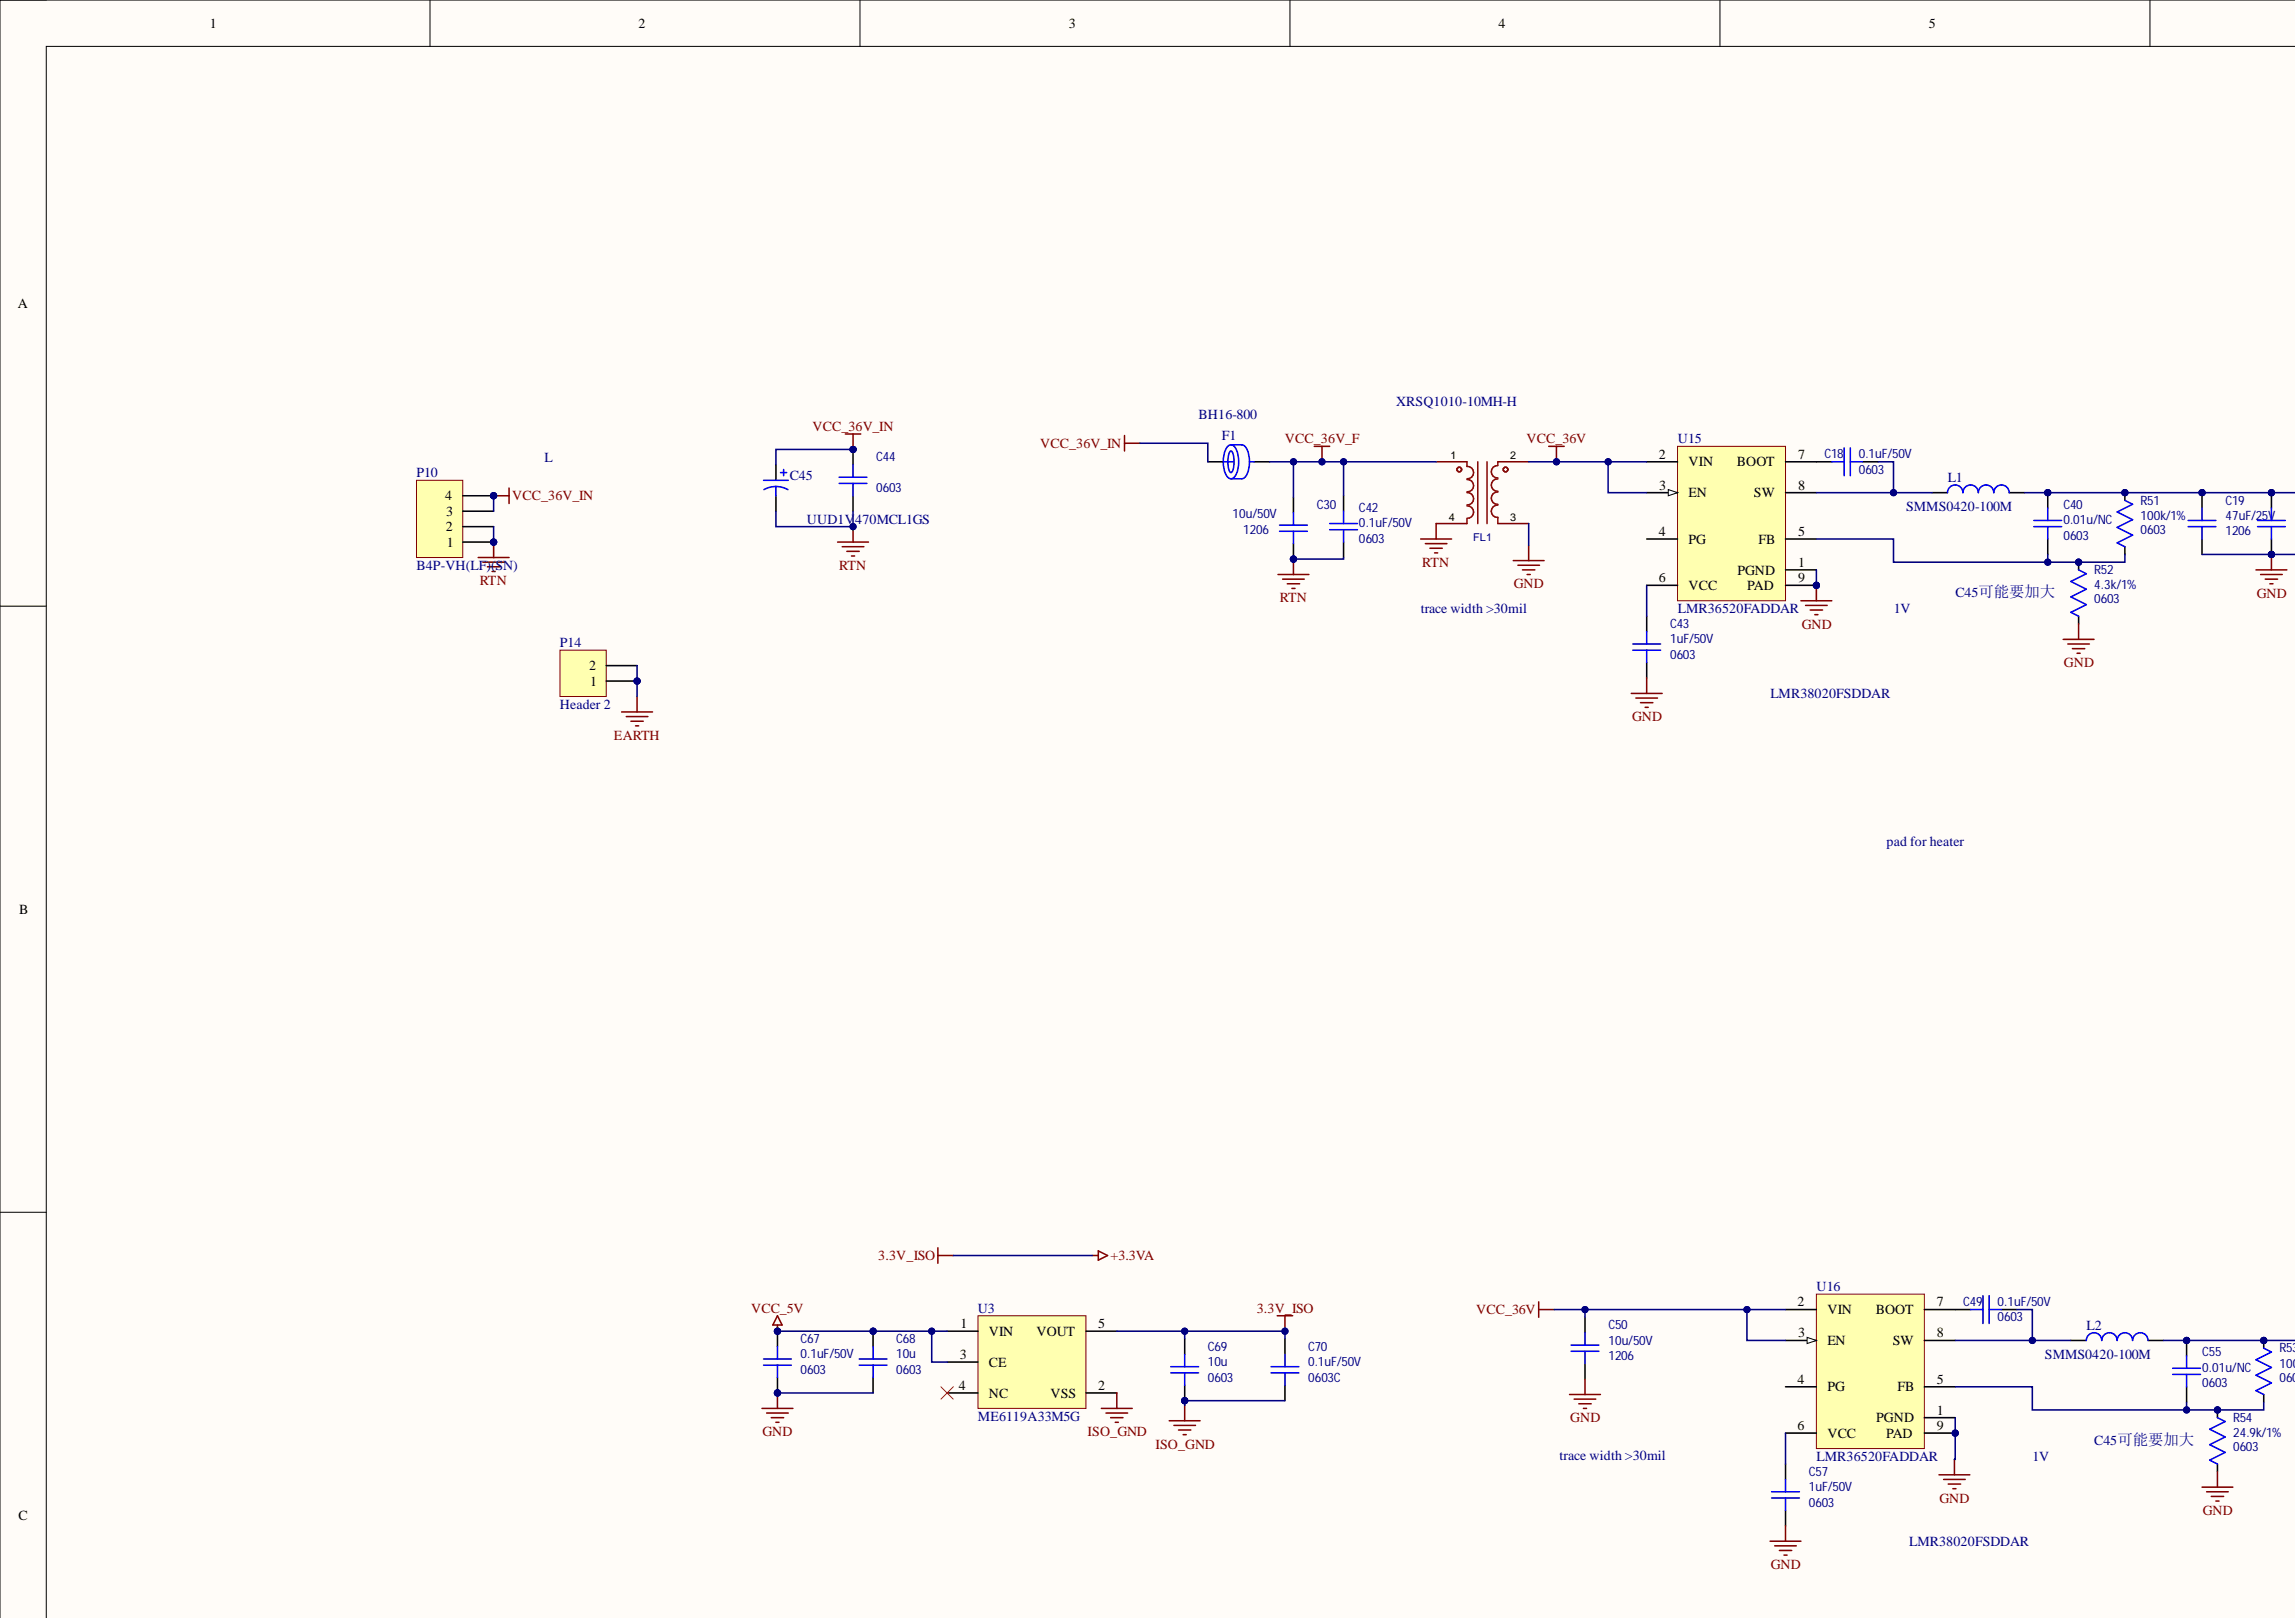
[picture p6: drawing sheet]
<svg xmlns="http://www.w3.org/2000/svg" width="377mm" height="266mm" viewBox="0 0 377 266" stroke-linecap="round" stroke-linejoin="round" font-family="sans-serif">
<defs><g id="words">
<g font-size="2.3">
<text x="34.5" y="4.6">1</text>
<text x="105" y="4.6">2</text>
<text x="175.8" y="4.6">3</text>
<text x="246.4" y="4.6">4</text>
<text x="317.2" y="4.6">5</text>
<text x="3" y="50.6">A</text>
<text x="272.8" y="75.4">2</text>
<text x="277.7" y="76.7">VIN</text>
<text x="285.7" y="76.7">BOOT</text>
<text x="295.7" y="75.4">7</text>
<text x="73.2" y="82.3">4</text>
<text x="272.9" y="80.5">3</text>
<text x="277.7" y="81.8">EN</text>
<text x="288.5" y="81.8">SW</text>
<text x="295.7" y="80.5">8</text>
<text x="73.3" y="87.3">2</text>
<text x="73.4" y="84.8">3</text>
<text x="73.5" y="89.9">1</text>
<text x="272.8" y="88.1">4</text>
<text x="277.7" y="89.4">PG</text>
<text x="289.2" y="89.4">FB</text>
<text x="295.7" y="88.1">5</text>
<text x="272.8" y="95.7">6</text>
<text x="285.8" y="94.4">PGND</text>
<text x="295.7" y="93.2">1</text>
<text x="295.7" y="95.7">9</text>
<text x="277.7" y="97">VCC</text>
<text x="287.4" y="97">PAD</text>
<text x="96.9" y="110.2">2</text>
<text x="97.1" y="112.7">1</text>
<text x="3.1" y="150.2">B</text>
<text x="295.7" y="214.8">2</text>
<text x="318.6" y="214.8">7</text>
<text x="158" y="218.3">1</text>
<text x="162.6" y="219.6">VIN</text>
<text x="170.5" y="219.6">VOUT</text>
<text x="180.6" y="218.3">5</text>
<text x="295.7" y="219.9">3</text>
<text x="300.6" y="221.1">EN</text>
<text x="300.6" y="216.1">VIN</text>
<text x="308.5" y="216.1">BOOT</text>
<text x="311.3" y="221.1">SW</text>
<text x="318.6" y="219.9">8</text>
<text x="157.9" y="223.4">3</text>
<text x="162.6" y="224.7">CE</text>
<text x="295.7" y="227.5">4</text>
<text x="318.6" y="227.5">5</text>
<text x="157.7" y="228.5">4</text>
<text x="162.6" y="229.8">NC</text>
<text x="172.8" y="229.8">VSS</text>
<text x="180.6" y="228.5">2</text>
<text x="300.6" y="228.7">PG</text>
<text x="308.6" y="233.8">PGND</text>
<text x="312.1" y="228.7">FB</text>
<text x="318.6" y="232.6">1</text>
<text x="295.7" y="235.1">6</text>
<text x="300.6" y="236.4">VCC</text>
<text x="310.2" y="236.4">PAD</text>
<text x="318.6" y="235.1">9</text>
<text x="3" y="249.9">C</text>
</g>
<g font-size="2.3" fill="#800000">
<text x="133.6" y="70.8">VCC_36V_IN</text>
<text x="171.1" y="73.6">VCC_36V_IN</text>
<text x="211.3" y="72.9">VCC_36V_F</text>
<text x="251.1" y="72.9">VCC_36V</text>
<text x="84.2" y="82.3">VCC_36V_IN</text>
<text x="138" y="93.7">RTN</text>
<text x="233.9" y="93.2">RTN</text>
<text x="78.9" y="96.2">RTN</text>
<text x="210.5" y="99">RTN</text>
<text x="249" y="96.7">GND</text>
<text x="371.2" y="98.3">GND</text>
<text x="296.3" y="103.3">GND</text>
<text x="339.5" y="109.7">GND</text>
<text x="268.4" y="118.6">GND</text>
<text x="101" y="121.6">EARTH</text>
<text x="144.4" y="207.2">3.3V_ISO</text>
<text x="182.7" y="207.2">+3.3VA</text>
<text x="123.6" y="215.8">VCC_5V</text>
<text x="206.7" y="215.8">3.3V_ISO</text>
<text x="242.8" y="216.1">VCC_36V</text>
<text x="258.3" y="233.8">GND</text>
<text x="125.4" y="236.1">GND</text>
<text x="178.9" y="236.1">ISO_GND</text>
<text x="190" y="238.1">ISO_GND</text>
<text x="319" y="247">GND</text>
<text x="362.3" y="249.1">GND</text>
<text x="291.3" y="257.9">GND</text>
</g>
<g font-size="2.3" fill="#000080">
<text x="197.1" y="68.8">BH16-800</text>
<text x="229.6" y="66.8">XRSQ1010-10MH-H</text>
<text x="89.6" y="75.9">L</text>
<text x="200.9" y="72.4">F1</text>
<text x="276" y="72.9">U15</text>
<text x="68.5" y="78.5">P10</text>
<text x="129.9" y="79">C45</text>
<text x="320.4" y="79.2">L1</text>
<text x="132.7" y="86.1">UUD1V</text>
<text x="140.6" y="86.1">470MCL1GS</text>
<text x="313.5" y="84">SMMS0420-100M</text>
<text x="68.5" y="93.7">B4P-VH(LF)(SN)</text>
<text x="233.7" y="100.7">trace width &gt;30mil</text>
<text x="276" y="100.8">LMR36520FADDAR</text>
<text x="311.5" y="100.8">1V</text>
<text x="321.6" y="98.2">C45可能要加大</text>
<text x="92.1" y="106.4">P14</text>
<text x="92.1" y="116.5">Header 2</text>
<text x="291.2" y="114.8">LMR38020FSDDAR</text>
<text x="310.3" y="139.1">pad for heater</text>
<text x="160.9" y="215.8">U3</text>
<text x="298.8" y="212.2">U16</text>
<text x="343.2" y="218.6">L2</text>
<text x="336.3" y="223.4">SMMS0420-100M</text>
<text x="160.9" y="233.6">ME6119A33M5G</text>
<text x="344.5" y="237.5">C45可能要加大</text>
<text x="256.5" y="240.1">trace width &gt;30mil</text>
<text x="298.8" y="240.2">LMR36520FADDAR</text>
<text x="334.3" y="240.2">1V</text>
<text x="314" y="254.1">LMR38020FSDDAR</text>
</g>
<g font-size="2.1" fill="#000080">
<text x="144.1" y="75.8">C44</text>
<text x="300.1" y="75.3">C18</text>
<text x="305.7" y="77.9">0603</text>
<text x="305.7" y="75.3">0.1uF/50V</text>
<text x="144.1" y="80.9">0603</text>
<text x="216.6" y="83.7">C30</text>
<text x="339.4" y="83.6">C40</text>
<text x="352.1" y="82.9">R51</text>
<text x="366" y="82.9">C19</text>
<text x="377.4" y="82.9">C</text>
<text x="202.7" y="85.2">10u/50V</text>
<text x="204.5" y="87.8">1206</text>
<text x="223.5" y="89.2">0603</text>
<text x="223.5" y="86.7">0.1uF/50V</text>
<text x="223.5" y="84.1">C42</text>
<text x="339.4" y="88.7">0603</text>
<text x="339.4" y="86.2">0.01u/NC</text>
<text x="352.1" y="87.8">0603</text>
<text x="352.1" y="85.5">100k/1%</text>
<text x="366" y="88">1206</text>
<text x="366" y="85.5">47uF/25V</text>
<text x="344.5" y="94.4">R52</text>
<text x="344.5" y="99.2">0603</text>
<text x="344.5" y="96.9">4.3k/1%</text>
<text x="274.7" y="105.8">1uF/50V</text>
<text x="274.7" y="103.2">C43</text>
<text x="274.7" y="108.3">0603</text>
<text x="322.9" y="214.7">C49</text>
<text x="328.6" y="214.7">0.1uF/50V</text>
<text x="131.7" y="220.8">C67</text>
<text x="147.4" y="220.8">C68</text>
<text x="264.5" y="221">10u/50V</text>
<text x="264.5" y="218.5">C50</text>
<text x="328.6" y="217.2">0603</text>
<text x="131.7" y="225.9">0603</text>
<text x="131.7" y="223.3">0.1uF/50V</text>
<text x="147.4" y="225.9">0603</text>
<text x="147.4" y="223.3">10u</text>
<text x="198.7" y="227.1">0603</text>
<text x="198.7" y="224.6">10u</text>
<text x="198.7" y="222.1">C69</text>
<text x="215.1" y="227.1">0603C</text>
<text x="215.1" y="224.6">0.1uF/50V</text>
<text x="215.1" y="222.1">C70</text>
<text x="264.5" y="223.6">1206</text>
<text x="362.2" y="225.5">0.01u/NC</text>
<text x="362.2" y="223">C55</text>
<text x="374.9" y="227.1">0603</text>
<text x="374.9" y="224.9">100k</text>
<text x="374.9" y="222.3">R53</text>
<text x="362.2" y="228.1">0603</text>
<text x="367.3" y="233.7">R54</text>
<text x="367.3" y="238.6">0603</text>
<text x="367.3" y="236.3">24.9k/1%</text>
<text x="297.5" y="245.2">1uF/50V</text>
<text x="297.5" y="242.6">C57</text>
<text x="297.5" y="247.7">0603</text>
</g>
<g font-size="1.8">
<text x="238.6" y="75.5">1</text>
<text x="248.4" y="75.5">2</text>
<text x="238.3" y="85.6">4</text>
<text x="248.4" y="85.6">3</text>
</g>
<text font-size="1.8" fill="#000080" x="242.3" y="88.9">FL1</text>
</g></defs>
<path d="M0 0h377.5v266h-377.5z" fill-rule="evenodd" fill="#fffcf8"/>
<path d="M377.5 0h-377.5v266" fill="none" stroke="#000" stroke-width=".16"/>
<path d="M7.6 7.6h369.9v258.4h-369.9z" fill-rule="evenodd" fill="#fffcf8"/>
<path d="M0 0h7.6M70.7 0v7.6M141.4 0v7.6M212.2 0v7.6M282.9 0v7.6M353.6 0v7.6M377.5 7.6h-369.9v258.4M0 99.7h7.6M0 199.3h7.6" fill="none" stroke="#000" stroke-width=".16"/>
<circle cx="127.9" cy="218.8" r=".51" fill="#000080"/>
<circle cx="127.9" cy="218.8" r=".51" fill="none" stroke="#000080" stroke-width=".16"/>
<circle cx="127.9" cy="229" r=".51" fill="#000080"/>
<circle cx="127.9" cy="229" r=".51" fill="none" stroke="#000080" stroke-width=".16"/>
<path d="M127.9 218.8v2.6" fill="none" stroke="#000" stroke-width=".25"/>
<circle cx="127.9" cy="218.8" r=".51" fill="#000080"/>
<circle cx="127.9" cy="218.8" r=".51" fill="none" stroke="#000080" stroke-width=".16"/>
<path d="M125.6 224.4h4.6M127.9 221.4v2" fill="none" stroke="#00f" stroke-width=".25"/>
<path d="M127.9 226.5v2.5" fill="none" stroke="#000" stroke-width=".25"/>
<circle cx="127.9" cy="229" r=".51" fill="#000080"/>
<circle cx="127.9" cy="229" r=".51" fill="none" stroke="#000080" stroke-width=".16"/>
<path d="M125.6 223.4h4.6M127.9 224.4v2.1" fill="none" stroke="#00f" stroke-width=".25"/>
<path d="M160.9 216.3h17.7v15.2h-17.7z" fill-rule="evenodd" fill="#ffffb0"/>
<path d="M160.9 216.3h17.7v15.2h-17.7z" fill="none" stroke="#800000" stroke-width=".16"/>
<path d="M155.8 218.8h5.1M178.6 218.8h5.1M155.8 229h5.1M155.8 223.9h5.1M178.6 229h5.1" fill="none" stroke="#000" stroke-width=".25"/>
<circle cx="143.6" cy="218.8" r=".51" fill="#000080"/>
<circle cx="143.6" cy="218.8" r=".51" fill="none" stroke="#000080" stroke-width=".16"/>
<path d="M143.6 218.8v2.6" fill="none" stroke="#000" stroke-width=".25"/>
<circle cx="143.6" cy="218.8" r=".51" fill="#000080"/>
<circle cx="143.6" cy="218.8" r=".51" fill="none" stroke="#000080" stroke-width=".16"/>
<path d="M141.3 224.4h4.6M141.3 223.4h4.6M143.6 221.4v2M143.6 224.4v2.1M209.1 225.7h4.5M209.1 224.7h4.5M211.3 222.7v2M211.3 225.7v2" fill="none" stroke="#00f" stroke-width=".25"/>
<path d="M143.6 226.5v2.5M211.3 220.1v2.6M211.3 227.7v2.6" fill="none" stroke="#000" stroke-width=".25"/>
<circle cx="194.9" cy="230.3" r=".51" fill="#000080"/>
<circle cx="194.9" cy="230.3" r=".51" fill="none" stroke="#000080" stroke-width=".16"/>
<path d="M194.9 220.1v2.6M194.9 227.7v2.6" fill="none" stroke="#000" stroke-width=".25"/>
<path d="M192.6 225.7h4.5M194.9 222.7v2" fill="none" stroke="#00f" stroke-width=".25"/>
<circle cx="194.9" cy="230.3" r=".51" fill="#000080"/>
<circle cx="194.9" cy="230.3" r=".51" fill="none" stroke="#000080" stroke-width=".16"/>
<path d="M192.6 224.7h4.5M194.9 225.7v2" fill="none" stroke="#00f" stroke-width=".25"/>
<path d="M210.1 216.3h2.5M211.3 216.3v2.5" fill="none" stroke="#800000" stroke-width=".25"/>
<circle cx="211.3" cy="218.8" r=".51" fill="#000080"/>
<circle cx="211.3" cy="218.8" r=".51" fill="none" stroke="#000080" stroke-width=".16"/>
<path d="M127.9 216.3l.7 1.5h-1.5zM127.9 217.8v1M181.2 231.5h5M181.9 232.3h3.6M182.7 233.1h2M183.4 233.8h.5M183.7 229v2.5" fill="none" stroke="#800000" stroke-width=".25"/>
<circle cx="127.9" cy="218.8" r=".51" fill="#000080"/>
<circle cx="127.9" cy="218.8" r=".51" fill="none" stroke="#000080" stroke-width=".16"/>
<path d="M192.3 233.6h5.1M193.1 234.3h3.5M193.8 235.1h2.1M194.6 235.9h.5M194.9 231v2.6" fill="none" stroke="#800000" stroke-width=".25"/>
<path d="M154.8 228l2 2M156.8 228l-2 2" fill="none" stroke="#f00" stroke-width=".16"/>
<circle cx="104.8" cy="112" r=".51" fill="#000080"/>
<circle cx="104.8" cy="112" r=".51" fill="none" stroke="#000080" stroke-width=".16"/>
<path d="M92.1 106.9h7.6v7.6h-7.6z" fill-rule="evenodd" fill="#ffffb0"/>
<path d="M92.1 106.9h7.6v7.6h-7.6z" fill="none" stroke="#800000" stroke-width=".16"/>
<path d="M99.7 112h5.1" fill="none" stroke="#000" stroke-width=".25"/>
<circle cx="104.8" cy="112" r=".51" fill="#000080"/>
<circle cx="104.8" cy="112" r=".51" fill="none" stroke="#000080" stroke-width=".16"/>
<path d="M99.7 109.4h5.1" fill="none" stroke="#000" stroke-width=".25"/>
<path d="M102.2 117h5.1M103 117.8h3.6M103.8 118.6h2M104.5 119.3h.5M104.8 114.5v2.5" fill="none" stroke="#800000" stroke-width=".25"/>
<circle cx="140.3" cy="73.9" r=".51" fill="#000080"/>
<circle cx="140.3" cy="73.9" r=".51" fill="none" stroke="#000080" stroke-width=".16"/>
<path d="M140.3 73.9v2.5" fill="none" stroke="#000" stroke-width=".25"/>
<circle cx="140.3" cy="73.9" r=".51" fill="#000080"/>
<circle cx="140.3" cy="73.9" r=".51" fill="none" stroke="#000080" stroke-width=".16"/>
<path d="M125.6 79h4M127.6 80l.8 .1 1.2 .4M127.6 80l-.8 .1-1.1 .4M127.6 80v1.5M128.4 77.7h1M128.9 77.2v1M138 79.5h4.6M138 78.5h4.6M140.3 76.4v2.1M140.3 79.5v2" fill="none" stroke="#00f" stroke-width=".25"/>
<path d="M127.6 76.4v2.6M127.6 81.5v2.5M140.3 81.5v2.5" fill="none" stroke="#000" stroke-width=".25"/>
<path d="M81.2 81.5h2.5M83.7 80.2v2.6" fill="none" stroke="#800000" stroke-width=".25"/>
<circle cx="81.2" cy="81.5" r=".51" fill="#000080"/>
<circle cx="81.2" cy="81.5" r=".51" fill="none" stroke="#000080" stroke-width=".16"/>
<path d="M137.8 89.1h5M138.5 89.9h3.6M139.3 90.6h2M140.1 91.4h.5M140.3 86.6v2.5" fill="none" stroke="#800000" stroke-width=".25"/>
<circle cx="140.3" cy="86.6" r=".51" fill="#000080"/>
<circle cx="140.3" cy="86.6" r=".51" fill="none" stroke="#000080" stroke-width=".16"/>
<path d="M139 71.3h2.6M140.3 71.3v2.6" fill="none" stroke="#800000" stroke-width=".25"/>
<circle cx="140.3" cy="73.9" r=".51" fill="#000080"/>
<circle cx="140.3" cy="73.9" r=".51" fill="none" stroke="#000080" stroke-width=".16"/>
<circle cx="336.8" cy="81" r=".51" fill="#000080"/>
<circle cx="336.8" cy="81" r=".51" fill="none" stroke="#000080" stroke-width=".16"/>
<path d="M336.8 81v2.5" fill="none" stroke="#000" stroke-width=".25"/>
<circle cx="336.8" cy="81" r=".51" fill="#000080"/>
<circle cx="336.8" cy="81" r=".51" fill="none" stroke="#000080" stroke-width=".16"/>
<path d="M334.5 86.6h4.6M334.5 85.6h4.6M336.8 83.5v2.1M336.8 86.6v2" fill="none" stroke="#00f" stroke-width=".25"/>
<path d="M336.8 88.6v2.5" fill="none" stroke="#000" stroke-width=".25"/>
<circle cx="341.9" cy="92.4" r=".51" fill="#000080"/>
<circle cx="341.9" cy="92.4" r=".51" fill="none" stroke="#000080" stroke-width=".16"/>
<path d="M341.9 92.4v1.3M341.9 101.3v1.3" fill="none" stroke="#000" stroke-width=".25"/>
<circle cx="341.9" cy="92.4" r=".51" fill="#000080"/>
<circle cx="341.9" cy="92.4" r=".51" fill="none" stroke="#000080" stroke-width=".16"/>
<path d="M341.9 93.7l1.2 .6-2.5 1.3 2.5 1.3-2.5 1.2 2.5 1.3-2.5 1.3 1.3 .6" fill="none" stroke="#00f" stroke-width=".25"/>
<path d="M339.3 105.1h5.1M340.1 105.9h3.6M340.9 106.6h2M341.6 107.4h.5M341.9 102.6v2.5" fill="none" stroke="#800000" stroke-width=".25"/>
<circle cx="349.5" cy="81" r=".51" fill="#000080"/>
<circle cx="349.5" cy="81" r=".51" fill="none" stroke="#000080" stroke-width=".16"/>
<path d="M349.5 81v1.3M349.5 89.9v1.2" fill="none" stroke="#000" stroke-width=".25"/>
<circle cx="349.5" cy="81" r=".51" fill="#000080"/>
<circle cx="349.5" cy="81" r=".51" fill="none" stroke="#000080" stroke-width=".16"/>
<path d="M349.5 82.3l1.3 .6-2.6 1.3 2.6 1.2-2.6 1.3 2.6 1.3-2.6 1.2 1.3 .7" fill="none" stroke="#00f" stroke-width=".25"/>
<circle cx="298.7" cy="96.2" r=".51" fill="#000080"/>
<circle cx="298.7" cy="96.2" r=".51" fill="none" stroke="#000080" stroke-width=".16"/>
<path d="M275.9 73.4h17.8v25.4h-17.8z" fill-rule="evenodd" fill="#ffffb0"/>
<path d="M275.9 73.4h17.8v25.4h-17.8z" fill="none" stroke="#800000" stroke-width=".16"/>
<path d="M270.8 81h5.1" fill="none" stroke="#000" stroke-width=".25"/>
<path d="M274.4 80.5l1.5 .5-1.5 .5z" fill="#f8fcff"/>
<path d="M274.4 80.5l1.5 .5-1.5 .5z" fill="none" stroke="#000" stroke-width=".16"/>
<path d="M270.8 75.9h5.1M293.7 75.9h5M270.8 88.6h5.1M270.8 96.2h5.1M293.7 88.6h5M293.7 81h5M293.7 93.7h5M293.7 96.2h5" fill="none" stroke="#000" stroke-width=".25"/>
<circle cx="298.7" cy="96.2" r=".51" fill="#000080"/>
<circle cx="298.7" cy="96.2" r=".51" fill="none" stroke="#000080" stroke-width=".16"/>
<circle cx="212.7" cy="91.9" r=".51" fill="#000080"/>
<circle cx="212.7" cy="91.9" r=".51" fill="none" stroke="#000080" stroke-width=".16"/>
<path d="M212.7 81.8v2.5M212.7 89.4v2.5" fill="none" stroke="#000" stroke-width=".25"/>
<path d="M210.5 87.3h4.5M212.7 84.3v2" fill="none" stroke="#00f" stroke-width=".25"/>
<circle cx="212.7" cy="91.9" r=".51" fill="#000080"/>
<circle cx="212.7" cy="91.9" r=".51" fill="none" stroke="#000080" stroke-width=".16"/>
<path d="M301.3 75.9h2M303.3 73.6v4.6M304.3 73.6v4.6M304.3 75.9h2.1M210.5 86.3h4.5M212.7 87.3v2.1M268.6 106.9h4.5M268.6 105.9h4.5M270.8 103.8v2.1M270.8 106.9v2" fill="none" stroke="#00f" stroke-width=".25"/>
<path d="M298.7 75.9h2.6M306.4 75.9h2.5M270.8 101.3v2.5M270.8 108.9v2.6" fill="none" stroke="#000" stroke-width=".25"/>
<path d="M296.2 98.8h5.1M297 99.5h3.5M298.7 96.2v2.6M297.7 100.3h2.1M298.5 101h.5" fill="none" stroke="#800000" stroke-width=".25"/>
<circle cx="298.7" cy="96.2" r=".51" fill="#000080"/>
<circle cx="298.7" cy="96.2" r=".51" fill="none" stroke="#000080" stroke-width=".16"/>
<path d="M268.3 114h5.1M269.1 114.8h3.5M269.8 115.5h2.1M270.6 116.3h.5M270.8 111.5v2.5" fill="none" stroke="#800000" stroke-width=".25"/>
<circle cx="362.2" cy="81" r=".51" fill="#000080"/>
<circle cx="362.2" cy="81" r=".51" fill="none" stroke="#000080" stroke-width=".16"/>
<path d="M362.2 81v2.5" fill="none" stroke="#000" stroke-width=".25"/>
<circle cx="362.2" cy="81" r=".51" fill="#000080"/>
<circle cx="362.2" cy="81" r=".51" fill="none" stroke="#000080" stroke-width=".16"/>
<path d="M359.9 86.6h4.6M359.9 85.6h4.6M362.2 83.5v2.1M362.2 86.6v2" fill="none" stroke="#00f" stroke-width=".25"/>
<path d="M362.2 88.6v2.5" fill="none" stroke="#000" stroke-width=".25"/>
<circle cx="373.6" cy="81" r=".51" fill="#000080"/>
<circle cx="373.6" cy="81" r=".51" fill="none" stroke="#000080" stroke-width=".16"/>
<circle cx="373.6" cy="91.2" r=".51" fill="#000080"/>
<circle cx="373.6" cy="91.2" r=".51" fill="none" stroke="#000080" stroke-width=".16"/>
<path d="M373.6 81v2.5" fill="none" stroke="#000" stroke-width=".25"/>
<circle cx="373.6" cy="81" r=".51" fill="#000080"/>
<circle cx="373.6" cy="81" r=".51" fill="none" stroke="#000080" stroke-width=".16"/>
<path d="M371.3 86.6h4.6M373.6 83.5v2.1" fill="none" stroke="#00f" stroke-width=".25"/>
<path d="M373.6 88.6v2.5" fill="none" stroke="#000" stroke-width=".25"/>
<circle cx="373.6" cy="91.2" r=".51" fill="#000080"/>
<circle cx="373.6" cy="91.2" r=".51" fill="none" stroke="#000080" stroke-width=".16"/>
<path d="M371.3 85.6h4.6M373.6 86.6v2" fill="none" stroke="#00f" stroke-width=".25"/>
<path d="M371.1 93.7h5M371.8 94.4h3.6M372.6 95.2h2M373.3 96h.5M373.6 91.1v2.6" fill="none" stroke="#800000" stroke-width=".25"/>
<circle cx="373.6" cy="91.2" r=".51" fill="#000080"/>
<circle cx="373.6" cy="91.2" r=".51" fill="none" stroke="#000080" stroke-width=".16"/>
<path d="M210.2 94.4h5.1M211 95.2h3.5M211.7 96h2.1M212.5 96.7h.5M212.7 91.9v2.5" fill="none" stroke="#800000" stroke-width=".25"/>
<circle cx="212.7" cy="91.9" r=".51" fill="#000080"/>
<circle cx="212.7" cy="91.9" r=".51" fill="none" stroke="#000080" stroke-width=".16"/>
<path d="M317.8 81h2.5M330.5 81h2.5" fill="none" stroke="#000" stroke-width=".25"/>
<path d="M320.3 81a1.27 1.27 0 0 1 1.3-1.3 1.27 1.27 0 0 1 1.3 1.3 1.27 1.27 0 0 1 1.2-1.3 1.27 1.27 0 0 1 1.3 1.3 1.27 1.27 0 0 1 1.3-1.3 1.27 1.27 0 0 1 1.2 1.3 1.27 1.27 0 0 1 1.3-1.3 1.27 1.27 0 0 1 1.3 1.3" fill="none" stroke="#00f" stroke-width=".25"/>
<circle cx="359.6" cy="220.4" r=".51" fill="#000080"/>
<circle cx="359.6" cy="220.4" r=".51" fill="none" stroke="#000080" stroke-width=".16"/>
<path d="M359.6 220.4v2.5" fill="none" stroke="#000" stroke-width=".25"/>
<circle cx="359.6" cy="220.4" r=".51" fill="#000080"/>
<circle cx="359.6" cy="220.4" r=".51" fill="none" stroke="#000080" stroke-width=".16"/>
<path d="M357.4 226h4.5M357.4 224.9h4.5M359.6 222.9v2M359.6 226v2" fill="none" stroke="#00f" stroke-width=".25"/>
<path d="M359.6 228v2.5" fill="none" stroke="#000" stroke-width=".25"/>
<circle cx="364.7" cy="231.8" r=".51" fill="#000080"/>
<circle cx="364.7" cy="231.8" r=".51" fill="none" stroke="#000080" stroke-width=".16"/>
<path d="M364.7 231.8v1.3M364.7 240.7v1.2" fill="none" stroke="#000" stroke-width=".25"/>
<circle cx="364.7" cy="231.8" r=".51" fill="#000080"/>
<circle cx="364.7" cy="231.8" r=".51" fill="none" stroke="#000080" stroke-width=".16"/>
<path d="M364.7 233.1l1.3 .6-2.6 1.3 2.6 1.2-2.6 1.3 2.6 1.3-2.6 1.2 1.3 .7" fill="none" stroke="#00f" stroke-width=".25"/>
<path d="M362.2 244.5h5.1M362.9 245.2h3.6M363.7 246h2M364.5 246.8h.5M364.7 241.9v2.6" fill="none" stroke="#800000" stroke-width=".25"/>
<circle cx="372.3" cy="220.4" r=".51" fill="#000080"/>
<circle cx="372.3" cy="220.4" r=".51" fill="none" stroke="#000080" stroke-width=".16"/>
<path d="M372.3 220.4v1.2M372.3 229.3v1.2" fill="none" stroke="#000" stroke-width=".25"/>
<circle cx="372.3" cy="220.4" r=".51" fill="#000080"/>
<circle cx="372.3" cy="220.4" r=".51" fill="none" stroke="#000080" stroke-width=".16"/>
<path d="M372.3 221.6l1.3 .7-2.5 1.2 2.5 1.3-2.5 1.3 2.5 1.2-2.5 1.3 1.2 .7" fill="none" stroke="#00f" stroke-width=".25"/>
<circle cx="321.6" cy="235.6" r=".51" fill="#000080"/>
<circle cx="321.6" cy="235.6" r=".51" fill="none" stroke="#000080" stroke-width=".16"/>
<path d="M298.7 212.8h17.8v25.3h-17.8z" fill-rule="evenodd" fill="#ffffb0"/>
<path d="M298.7 212.8h17.8v25.3h-17.8z" fill="none" stroke="#800000" stroke-width=".16"/>
<path d="M293.7 220.4h5" fill="none" stroke="#000" stroke-width=".25"/>
<path d="M297.2 219.9l1.5 .5-1.5 .5z" fill="#f8fcff"/>
<path d="M297.2 219.9l1.5 .5-1.5 .5z" fill="none" stroke="#000" stroke-width=".16"/>
<path d="M293.7 215.3h5M316.5 215.3h5.1M293.7 228h5M293.7 235.6h5M316.5 228h5.1M316.5 220.4h5.1M316.5 233.1h5.1M316.5 235.6h5.1" fill="none" stroke="#000" stroke-width=".25"/>
<circle cx="321.6" cy="235.6" r=".51" fill="#000080"/>
<circle cx="321.6" cy="235.6" r=".51" fill="none" stroke="#000080" stroke-width=".16"/>
<path d="M198.7 75.9h2.5M206.3 75.9h2.5M221 81.5v2.5M221 89.1v2.6M260.7 216.6v2.5M321.6 215.3h2.5M329.2 215.3h2.5M260.7 224.2v2.5M340.6 220.4h2.5M353.3 220.4h2.5M293.7 240.7v2.5M293.7 248.3v2.5" fill="none" stroke="#000" stroke-width=".25"/>
<g fill="none" stroke="#00f" stroke-width=".25">
<path d="M201.2 75.9h1.6M201.8 73.5a.73 .73 0 0 1 1.3 0 5 5 0 0 1 0 4.8 .73 .73 0 0 1-1.3 0 4.9 4.9 0 0 1 0-4.8zM202.3 74.2l.2-.1a2.65 2.65 0 0 1 .4 2.4 1.32 1.32 0 0 1-.4 1.2 2.65 2.65 0 0 1-.5-2.3zM202.5 73.1h1.7a1.54 1.54 0 0 1 1.1 1.4 5 5 0 0 1-.4 3.8l-.3 .3-.4 .1h-1.7M205.5 75.9h.8M218.7 87.1h4.6M218.7 86.1h4.6M221 84v2.1M221 87.1v2M260.7 219.1v2M324.1 215.3h2.1M326.2 213v4.6"/>
<path d="M327.2 213v4.6M327.2 215.3h2M258.4 222.1h4.6M258.4 221.1h4.6M260.7 222.1v2.1M343.1 220.4a1.27 1.27 0 0 1 1.3-1.3 1.27 1.27 0 0 1 1.3 1.3 1.27 1.27 0 0 1 1.3-1.3 1.27 1.27 0 0 1 1.2 1.3 1.27 1.27 0 0 1 1.3-1.3 1.27 1.27 0 0 1 1.3 1.3 1.27 1.27 0 0 1 1.2-1.3 1.27 1.27 0 0 1 1.3 1.3M291.4 246.3h4.6M291.4 245.2h4.6M293.7 243.2v2M293.7 246.3v2"/>
</g>
<g fill="none" stroke="#800000" stroke-width=".25">
<path d="M185 71.6v2.5M185 72.9h2.5M233.7 88.6h5M234.4 89.4h3.6M235.2 90.1h2M236 90.9h.5M236.2 86.1v2.5M248.9 92.2h5.1M249.7 92.9h3.5M250.4 93.7h2M251.2 94.4h.5M251.4 89.6v2.6"/>
<path d="M253.1 214v2.6M253.1 215.3h2.5M125.3 231.5h5.1M126.1 232.3h3.5M126.9 233.1h2M127.6 233.8h.5M127.9 229v2.5M258.2 229.3h5M258.9 230h3.6M259.7 230.8h2M260.4 231.5h.5M260.7 226.7v2.6"/>
<path d="M321.5 239.9v2.6M291.1 253.4h5.1M291.9 254.1h3.6M292.7 254.9h2M293.4 255.7h.5M293.7 250.8v2.6M318.9 242.5h5.1M319.7 243.2h3.5M320.4 244h2.1M321.2 244.7h.5"/>
</g>
<g fill="none" stroke="#a00000" stroke-width=".25">
<path d="M241.3 75.9v.8a1.02 1.02 0 0 1 1.1 1 1.02 1.02 0 0 1-1.1 1M241.3 78.8a1.01 1.01 0 0 1 1.1 1 1.01 1.01 0 0 1-1.1 1.1M243.1 75.9v10.2M244.6 75.9v10.2M246.4 75.9v.5M246.4 78.7a1.01 1.01 0 0 0-1.1 1.1 1.01 1.01 0 0 0 1.1 1M246.4 76.5a1.02 1.02 0 0 0-1.1 1.1 1.02 1.02 0 0 0 1.1 1M241.3 81a1.01 1.01 0 0 1 1.1 1 1.01 1.01 0 0 1-1.1 1M241.3 83.2a1.02 1.02 0 0 1 1.1 1 1.02 1.02 0 0 1-1.1 1M241.3 85.3v.8M246.4 85.1v1M246.4 83a1.02 1.02 0 0 0-1.1 1.1 1.02 1.02 0 0 0 1.1 1"/>
<path d="M246.4 80.9a1.01 1.01 0 0 0-1.1 1 1.01 1.01 0 0 0 1.1 1"/>
<circle cx="240" cy="77.2" r=".38"/>
<circle cx="247.6" cy="77.2" r=".38"/>
</g>
<path d="M236.2 75.9h5.1M246.4 75.9h5M236.2 86.1h5.1M246.4 86.1h5" fill="none" stroke="#800" stroke-width=".25"/>
<circle cx="127.9" cy="229" r=".51" fill="#000080"/>
<circle cx="127.9" cy="229" r=".51" fill="none" stroke="#000080" stroke-width=".16"/>
<path d="M78.7 91.7h5M79.4 92.4h3.6M80.2 93.2h2M80.9 93.9h.5M81.2 89.1v2.6M154.3 206.4h2.5M154.3 205.1v2.6M179.6 206.4h1M180.6 205.6l1.6 .8-1.6 .8z" fill="none" stroke="#800000" stroke-width=".25"/>
<circle cx="81.2" cy="89.1" r=".51" fill="#000080"/>
<circle cx="81.2" cy="89.1" r=".51" fill="none" stroke="#000080" stroke-width=".16"/>
<circle cx="81.2" cy="89.1" r=".51" fill="#000080"/>
<circle cx="81.2" cy="89.1" r=".51" fill="none" stroke="#000080" stroke-width=".16"/>
<circle cx="81.2" cy="81.5" r=".51" fill="#000080"/>
<circle cx="81.2" cy="81.5" r=".51" fill="none" stroke="#000080" stroke-width=".16"/>
<path d="M68.5 79h7.6v12.7h-7.6z" fill-rule="evenodd" fill="#ffffb0"/>
<path d="M68.5 79h7.6v12.7h-7.6z" fill="none" stroke="#800000" stroke-width=".16"/>
<path d="M76.1 89.1h5.1" fill="none" stroke="#000" stroke-width=".25"/>
<circle cx="81.2" cy="89.1" r=".51" fill="#000080"/>
<circle cx="81.2" cy="89.1" r=".51" fill="none" stroke="#000080" stroke-width=".16"/>
<path d="M76.1 86.6h5.1M76.1 84h5.1M76.1 81.5h5.1" fill="none" stroke="#000" stroke-width=".25"/>
<circle cx="81.2" cy="81.5" r=".51" fill="#000080"/>
<circle cx="81.2" cy="81.5" r=".51" fill="none" stroke="#000080" stroke-width=".16"/>
<path d="M254.7 73.4h2.6M256 73.4v2.5" fill="none" stroke="#800000" stroke-width=".25"/>
<circle cx="256" cy="75.9" r=".51" fill="#000080"/>
<circle cx="256" cy="75.9" r=".51" fill="none" stroke="#000080" stroke-width=".16"/>
<path d="M216.2 73.4h2.5M217.4 73.4v2.5" fill="none" stroke="#800000" stroke-width=".25"/>
<circle cx="217.4" cy="75.9" r=".51" fill="#000080"/>
<circle cx="217.4" cy="75.9" r=".51" fill="none" stroke="#000080" stroke-width=".16"/>
<path d="M153.2 218.8v5.1h2.6" fill="none" stroke="#000080" stroke-width=".25"/>
<circle cx="153.2" cy="218.8" r=".51" fill="#000080"/>
<circle cx="153.2" cy="218.8" r=".51" fill="none" stroke="#000080" stroke-width=".16"/>
<path d="M127.9 229h15.7" fill="none" stroke="#000080" stroke-width=".25"/>
<circle cx="127.9" cy="229" r=".51" fill="#000080"/>
<circle cx="127.9" cy="229" r=".51" fill="none" stroke="#000080" stroke-width=".16"/>
<path d="M194.9 230.3h16.4" fill="none" stroke="#000080" stroke-width=".25"/>
<circle cx="194.9" cy="230.3" r=".51" fill="#000080"/>
<circle cx="194.9" cy="230.3" r=".51" fill="none" stroke="#000080" stroke-width=".16"/>
<path d="M194.9 230.3v.7" fill="none" stroke="#000080" stroke-width=".25"/>
<circle cx="194.9" cy="230.3" r=".51" fill="#000080"/>
<circle cx="194.9" cy="230.3" r=".51" fill="none" stroke="#000080" stroke-width=".16"/>
<path d="M194.9 218.8v1.3" fill="none" stroke="#000080" stroke-width=".25"/>
<circle cx="194.9" cy="218.8" r=".51" fill="#000080"/>
<circle cx="194.9" cy="218.8" r=".51" fill="none" stroke="#000080" stroke-width=".16"/>
<path d="M104.8 109.4v5.1" fill="none" stroke="#000080" stroke-width=".25"/>
<circle cx="104.8" cy="112" r=".51" fill="#000080"/>
<circle cx="104.8" cy="112" r=".51" fill="none" stroke="#000080" stroke-width=".16"/>
<path d="M140.3 73.9h-12.7v2.5" fill="none" stroke="#000080" stroke-width=".25"/>
<circle cx="140.3" cy="73.9" r=".51" fill="#000080"/>
<circle cx="140.3" cy="73.9" r=".51" fill="none" stroke="#000080" stroke-width=".16"/>
<path d="M127.6 84v2.6h12.7v-2.6" fill="none" stroke="#000080" stroke-width=".25"/>
<circle cx="140.3" cy="86.6" r=".51" fill="#000080"/>
<circle cx="140.3" cy="86.6" r=".51" fill="none" stroke="#000080" stroke-width=".16"/>
<path d="M270.8 96.2v5.1M298.7 93.7v2.5" fill="none" stroke="#000080" stroke-width=".25"/>
<circle cx="298.7" cy="96.2" r=".51" fill="#000080"/>
<circle cx="298.7" cy="96.2" r=".51" fill="none" stroke="#000080" stroke-width=".16"/>
<path d="M308.9 75.9h2.5v5.1h6.4" fill="none" stroke="#000080" stroke-width=".25"/>
<circle cx="311.4" cy="81" r=".51" fill="#000080"/>
<circle cx="311.4" cy="81" r=".51" fill="none" stroke="#000080" stroke-width=".16"/>
<path d="M298.7 81h12.7" fill="none" stroke="#000080" stroke-width=".25"/>
<circle cx="311.4" cy="81" r=".51" fill="#000080"/>
<circle cx="311.4" cy="81" r=".51" fill="none" stroke="#000080" stroke-width=".16"/>
<path d="M336.8 91.1v1.3" fill="none" stroke="#000080" stroke-width=".25"/>
<circle cx="336.8" cy="92.4" r=".51" fill="#000080"/>
<circle cx="336.8" cy="92.4" r=".51" fill="none" stroke="#000080" stroke-width=".16"/>
<path d="M362.2 91.1h15.3" fill="none" stroke="#000080" stroke-width=".25"/>
<circle cx="373.6" cy="91.2" r=".51" fill="#000080"/>
<circle cx="373.6" cy="91.2" r=".51" fill="none" stroke="#000080" stroke-width=".16"/>
<path d="M287.3 215.3v5.1h6.4" fill="none" stroke="#000080" stroke-width=".25"/>
<circle cx="287.3" cy="215.3" r=".51" fill="#000080"/>
<circle cx="287.3" cy="215.3" r=".51" fill="none" stroke="#000080" stroke-width=".16"/>
<path d="M293.7 235.6v5.1M321.6 233.1v6.8h-.1" fill="none" stroke="#000080" stroke-width=".25"/>
<circle cx="321.6" cy="235.6" r=".51" fill="#000080"/>
<circle cx="321.6" cy="235.6" r=".51" fill="none" stroke="#000080" stroke-width=".16"/>
<path d="M331.7 215.3h2.6v5.1h6.3" fill="none" stroke="#000080" stroke-width=".25"/>
<circle cx="334.3" cy="220.4" r=".51" fill="#000080"/>
<circle cx="334.3" cy="220.4" r=".51" fill="none" stroke="#000080" stroke-width=".16"/>
<path d="M321.6 220.4h12.7" fill="none" stroke="#000080" stroke-width=".25"/>
<circle cx="334.3" cy="220.4" r=".51" fill="#000080"/>
<circle cx="334.3" cy="220.4" r=".51" fill="none" stroke="#000080" stroke-width=".16"/>
<path d="M260.7 215.3v1.3" fill="none" stroke="#000080" stroke-width=".25"/>
<circle cx="260.7" cy="215.3" r=".51" fill="#000080"/>
<circle cx="260.7" cy="215.3" r=".51" fill="none" stroke="#000080" stroke-width=".16"/>
<path d="M355.8 220.4h21.7" fill="none" stroke="#000080" stroke-width=".25"/>
<circle cx="359.6" cy="220.4" r=".51" fill="#000080"/>
<circle cx="359.6" cy="220.4" r=".51" fill="none" stroke="#000080" stroke-width=".16"/>
<circle cx="372.3" cy="220.4" r=".51" fill="#000080"/>
<circle cx="372.3" cy="220.4" r=".51" fill="none" stroke="#000080" stroke-width=".16"/>
<path d="M359.6 230.5v1.3" fill="none" stroke="#000080" stroke-width=".25"/>
<circle cx="359.6" cy="231.8" r=".51" fill="#000080"/>
<circle cx="359.6" cy="231.8" r=".51" fill="none" stroke="#000080" stroke-width=".16"/>
<path d="M251.4 75.9h13.1v5.1h6.3" fill="none" stroke="#000080" stroke-width=".25"/>
<circle cx="264.5" cy="75.9" r=".51" fill="#000080"/>
<circle cx="264.5" cy="75.9" r=".51" fill="none" stroke="#000080" stroke-width=".16"/>
<circle cx="256" cy="75.9" r=".51" fill="#000080"/>
<circle cx="256" cy="75.9" r=".51" fill="none" stroke="#000080" stroke-width=".16"/>
<path d="M208.8 75.9h3.9" fill="none" stroke="#000080" stroke-width=".25"/>
<circle cx="212.7" cy="75.9" r=".51" fill="#000080"/>
<circle cx="212.7" cy="75.9" r=".51" fill="none" stroke="#000080" stroke-width=".16"/>
<path d="M221 75.9h-8.3v5.9M251.4 86.1v3.5" fill="none" stroke="#000080" stroke-width=".25"/>
<circle cx="212.7" cy="75.9" r=".51" fill="#000080"/>
<circle cx="212.7" cy="75.9" r=".51" fill="none" stroke="#000080" stroke-width=".16"/>
<circle cx="217.4" cy="75.9" r=".51" fill="#000080"/>
<circle cx="217.4" cy="75.9" r=".51" fill="none" stroke="#000080" stroke-width=".16"/>
<circle cx="221" cy="75.9" r=".51" fill="#000080"/>
<circle cx="221" cy="75.9" r=".51" fill="none" stroke="#000080" stroke-width=".16"/>
<path d="M221 91.7v.2h-8.3" fill="none" stroke="#000080" stroke-width=".25"/>
<circle cx="212.7" cy="91.9" r=".51" fill="#000080"/>
<circle cx="212.7" cy="91.9" r=".51" fill="none" stroke="#000080" stroke-width=".16"/>
<path d="M236.2 75.9h-15.2v5.6" fill="none" stroke="#000080" stroke-width=".25"/>
<circle cx="221" cy="75.9" r=".51" fill="#000080"/>
<circle cx="221" cy="75.9" r=".51" fill="none" stroke="#000080" stroke-width=".16"/>
<path d="M333 81h44.5" fill="none" stroke="#000080" stroke-width=".25"/>
<circle cx="336.8" cy="81" r=".51" fill="#000080"/>
<circle cx="336.8" cy="81" r=".51" fill="none" stroke="#000080" stroke-width=".16"/>
<circle cx="349.5" cy="81" r=".51" fill="#000080"/>
<circle cx="349.5" cy="81" r=".51" fill="none" stroke="#000080" stroke-width=".16"/>
<circle cx="362.2" cy="81" r=".51" fill="#000080"/>
<circle cx="362.2" cy="81" r=".51" fill="none" stroke="#000080" stroke-width=".16"/>
<circle cx="373.6" cy="81" r=".51" fill="#000080"/>
<circle cx="373.6" cy="81" r=".51" fill="none" stroke="#000080" stroke-width=".16"/>
<path d="M264.5 75.9h6.3" fill="none" stroke="#000080" stroke-width=".25"/>
<circle cx="264.5" cy="75.9" r=".51" fill="#000080"/>
<circle cx="264.5" cy="75.9" r=".51" fill="none" stroke="#000080" stroke-width=".16"/>
<path d="M127.9 218.8h27.9" fill="none" stroke="#000080" stroke-width=".25"/>
<circle cx="153.2" cy="218.8" r=".51" fill="#000080"/>
<circle cx="153.2" cy="218.8" r=".51" fill="none" stroke="#000080" stroke-width=".16"/>
<circle cx="143.6" cy="218.8" r=".51" fill="#000080"/>
<circle cx="143.6" cy="218.8" r=".51" fill="none" stroke="#000080" stroke-width=".16"/>
<circle cx="127.9" cy="218.8" r=".51" fill="#000080"/>
<circle cx="127.9" cy="218.8" r=".51" fill="none" stroke="#000080" stroke-width=".16"/>
<path d="M183.7 218.8h27.6v1.3" fill="none" stroke="#000080" stroke-width=".25"/>
<circle cx="194.9" cy="218.8" r=".51" fill="#000080"/>
<circle cx="194.9" cy="218.8" r=".51" fill="none" stroke="#000080" stroke-width=".16"/>
<circle cx="211.3" cy="218.8" r=".51" fill="#000080"/>
<circle cx="211.3" cy="218.8" r=".51" fill="none" stroke="#000080" stroke-width=".16"/>
<path d="M255.6 215.3h38.1" fill="none" stroke="#000080" stroke-width=".25"/>
<circle cx="260.7" cy="215.3" r=".51" fill="#000080"/>
<circle cx="260.7" cy="215.3" r=".51" fill="none" stroke="#000080" stroke-width=".16"/>
<circle cx="287.3" cy="215.3" r=".51" fill="#000080"/>
<circle cx="287.3" cy="215.3" r=".51" fill="none" stroke="#000080" stroke-width=".16"/>
<path d="M321.6 228h12.7v3.8h38v-1.3" fill="none" stroke="#000080" stroke-width=".25"/>
<circle cx="359.6" cy="231.8" r=".51" fill="#000080"/>
<circle cx="359.6" cy="231.8" r=".51" fill="none" stroke="#000080" stroke-width=".16"/>
<circle cx="364.7" cy="231.8" r=".51" fill="#000080"/>
<circle cx="364.7" cy="231.8" r=".51" fill="none" stroke="#000080" stroke-width=".16"/>
<path d="M298.7 88.6h12.7v3.8h38.1v-1.3" fill="none" stroke="#000080" stroke-width=".25"/>
<circle cx="336.8" cy="92.4" r=".51" fill="#000080"/>
<circle cx="336.8" cy="92.4" r=".51" fill="none" stroke="#000080" stroke-width=".16"/>
<circle cx="341.9" cy="92.4" r=".51" fill="#000080"/>
<circle cx="341.9" cy="92.4" r=".51" fill="none" stroke="#000080" stroke-width=".16"/>
<path d="M81.2 86.6v2.5M156.8 206.4h22.8" fill="none" stroke="#000080" stroke-width=".25"/>
<circle cx="81.2" cy="89.1" r=".51" fill="#000080"/>
<circle cx="81.2" cy="89.1" r=".51" fill="none" stroke="#000080" stroke-width=".16"/>
<path d="M81.2 81.5v2.5" fill="none" stroke="#000080" stroke-width=".25"/>
<circle cx="81.2" cy="81.5" r=".51" fill="#000080"/>
<circle cx="81.2" cy="81.5" r=".51" fill="none" stroke="#000080" stroke-width=".16"/>
<path d="M187.5 72.9h11.2v3" fill="none" stroke="#000080" stroke-width=".25"/>
<use href="#words"/>
</svg>
